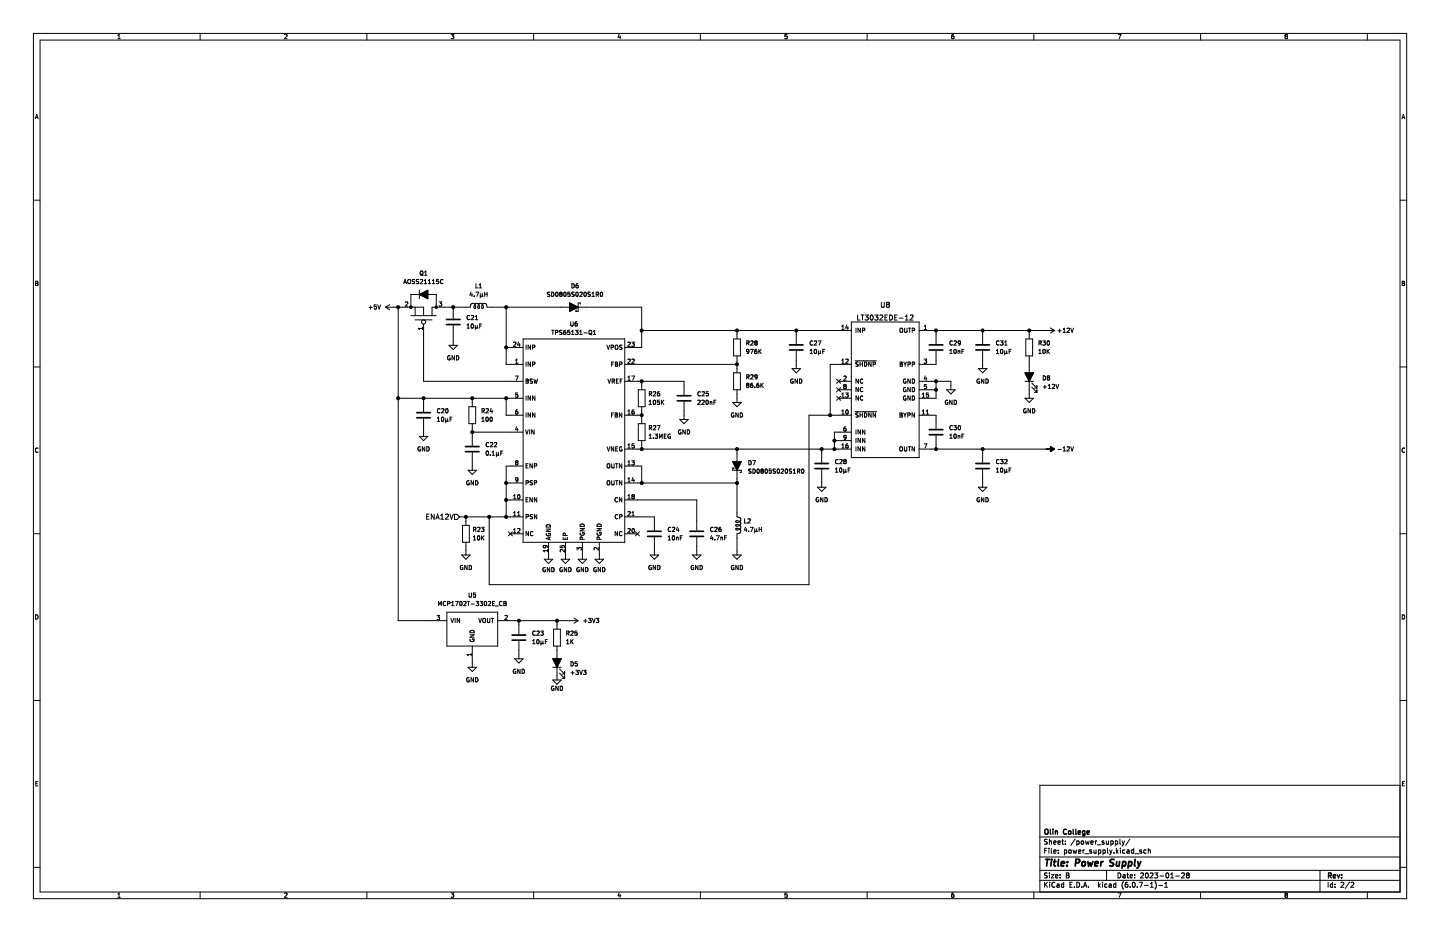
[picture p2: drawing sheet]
<svg xmlns="http://www.w3.org/2000/svg" width="432mm" height="279mm" viewBox="0 0 432 279" stroke-linecap="round" stroke-linejoin="round" font-family="sans-serif">
<path d="M0 0h431.8v279.4h-431.8z" fill-rule="evenodd" fill="#fff" stroke="#fff" stroke-width=".3"/>
<g fill="none" stroke="#000" stroke-width=".3">
<path d="M10 10h411.8v259.4h-411.8zM12 12h407.8v255.4h-407.8zM35.3 11.6h.8M35.3 10.7l.4-.4v1.3M60 10v2M85.3 10.4l.5-.1 .3 .4-.8 .9h.8M110 10v2M135.3 10.3h.8l-.5 .5 .4 .1v.6h-.7M160 10v2M185.6 10.2l-.3 1h.8M186 10.7v.9M210 10v2"/>
<path d="M236 10.3h-.6l-.1 .6h.7v.6h-.7M260 10v2M286 10.3l-.6 .3-.1 .8 .3 .2 .4-.1v-.6l-.4-.1-.3 .2M310 10v2M335.3 10.3h.8l-.5 1.3M360 10v2M385.6 10.9l-.3 .2 .3 .5 .5-.2-.3-.5M385.6 10.9l-.3-.3 .3-.3 .5 .2-.3 .4M385.6 10.9h.2M410 10v2M10.6 35.6l.4-1.3 .4 1.3M10.7 35.2h.6"/>
<path d="M420.4 35.6l.4-1.3 .4 1.3M420.5 35.2h.6M10 60h2M419.8 60h2M10.7 84.9h.4M11.1 84.9l.2 .1M11.1 84.9l.2-.5-.6-.1v1.3l.6-.1 .1-.5M11.3 85h.1M110.7 92.2h.9M111.2 91.7v1M112.8 91.4h-.6v.6l.6-.1v.6h-.6M113.3 91.4l.4 1.3 .4-1.3"/>
<path d="M115.6 92.1h11.4v2.5M115.6 92.1l1.3 .8M116.9 91.3l-1.3 .8M119.4 92.1v94h14.6M121.1 85l.4-1.2 .4 1.2M121.2 84.7h.6M121.6 90.6l.5-.1 .2 .4-.8 .9h.8M122.3 84l.3-.2 .5 .2-.2 1-.6-.1zM123.2 94.6h7.6M124.3 83.8l-.6 .1a.53 .53 0 0 0 .6 .7l-.1 .4h-.6M124.5 95.9h5.1M124.5 92.1v2.5"/>
<path d="M125.5 83.8l-.6 .1a.53 .53 0 0 0 .6 .7l-.1 .4h-.6M125.7 87v2.5M125.7 88.3h-2.5v3.8M125.7 88.3l2.6-1.3v2.5zM126 83.9l.5-.1 .2 .3-.7 .9h.7M126 81.4l.3-.2 .5 .2-.1 1-.7-.1zM126.2 82.2l.7 .4M126.7 98.1v.7M126.7 98.4h-1.3l.4 .4M127 97.2v17.1h29.9M127.2 85h.8M127.2 84.1l.4-.3v1.2"/>
<path d="M127.3 82.5h.7M127.3 81.6l.4-.4v1.3M128.3 88.3h2.5v3.8M128.4 85h.8M128.4 84.1l.4-.3v1.2M129.6 85h.8M129.6 84.1l.4-.3v1.2M131.5 83.8h-.6v.6l.6-.1v.6h-.6M131.7 90.5h.8l-.5 .5 .4 .1v.6h-.7M132.8 83.9a.56 .56 0 0 0-.7 .5 .56 .56 0 0 0 .7 .5M135.9 92.1v3.4M135.9 97.6v5.9"/>
<path d="M140 98.4h.8M140 97.5l.4-.4v1.3M140.8 94.7a.56 .56 0 0 0-.8 .5 .56 .56 0 0 0 .8 .5M141.2 87.5l-.3 .9h.8M141.3 94.7l.5-.1 .2 .3-.8 .9h.8M141.4 97.2l.1-.1a.62 .62 0 0 1 .5 .7 .62 .62 0 0 1-.6 .5l-.2-.4zM141.5 88v.9M142.2 88.7v.2M142.4 91.2l-.4-.3-.6 .2-.4 1h-11.4v2.5M142.4 91.2l.2 .8-.1 .5-.4-.3zM142.4 91.2l.4-.3 .7 .3M142.5 98.2l.2 .2 .4-.2"/>
<path d="M142.5 97.5v1.3M142.5 95.8h.7M142.5 94.9l.4-.3v1.2M142.7 87.6h.8l-.5 1.3M142.7 85v1.3h.6M143.1 98.2l.2 .2M143.1 97.5v.7M143.5 91.2l.4-.3 .8 .3M143.5 91.2l.3 .8-.1 .5-.4-.3zM143.7 86.3h.7M143.7 85.4l.3-.4v1.3M143.8 97.7h.5"/>
<path d="M144 88.7l.2 .2 .4-.2M144 88v1.3M144.5 97.1h-.7v1.3M144.6 88.7l.2 .2M144.6 88v.7M144.7 91.2l.2 .8-.1 .5-.4-.3zM144.7 91.2l.3-.3 .7 .2 .4 1h24.7M145.3 88.2h.8M145.3 87.6v1.3M146.1 87.6v1.3M151.8 92.1v17.1h5.1M164.9 87.6l-.7 .1a.53 .53 0 0 0 .6 .7l-.1 .4h-.6"/>
<path d="M165.4 87.6a.64 .64 0 0 1 .7 .6 .64 .64 0 0 1-.7 .7zM165.4 99h.7M165.8 99v1.3M166.6 99.7l.6-.1v-.5l-.6-.1v1.3M166.7 87.7l.2-.1a.62 .62 0 0 1 .5 .6 .62 .62 0 0 1-.6 .6l-.2-.4zM167.8 87.8v.1M167.8 87.9l.3 .2M167.8 87.8l.3-.2 .4 .2M168.1 88.1l-.3 .3 .3 .5 .4-.3-.2-.5M168.1 88.1h.2M168.5 99.1h-.7a.53 .53 0 0 0 .6 .7v.4h-.6M168.5 87.8v.1"/>
<path d="M168.5 87.9l-.2 .2M169.2 87.7l.1-.1a.62 .62 0 0 1 .5 .6 .62 .62 0 0 1-.6 .6l-.2-.4zM169.2 99.1l-.2 .9 .2 .3 .4-.1v-.6l-.4-.1-.2 .2M169.2 99.1h.1M169.6 99l-.4 .1M170.8 90.8l2.6 1.3-2.6 1.3zM170.9 99h-.6l-.1 .6h.6l.1 .6h-.7M170.9 87.6h-.6l-.1 .6 .6-.1 .1 .6h-.7M171.1 96.5v1l.3 .2 .5-.2v-1M171.4 99.4l.4-.4v1.3M171.5 85a.64 .64 0 0 1 .7 .7 .64 .64 0 0 1-.7 .6zM172.2 87.6l-.7 .1a.53 .53 0 0 0 .6 .7v.4h-.7"/>
<path d="M172.6 99h.7l-.4 .5 .4 .1v.6h-.7M172.8 87.7l.2-.1a.62 .62 0 0 1 .4 .6 .62 .62 0 0 1-.6 .6l-.1-.4zM173 96.5l-.5 .3-.1 .7 .2 .2 .5-.1-.1-.6h-.4l-.2 .2M173.3 85l-.6 .3v.8l.2 .2 .5-.1-.1-.6-.4-.1-.2 .3M173.4 92.1h19v12.1h-5.1M173.8 99.4l.4-.4v1.3M173.9 87.7l.5-.1 .2 .3-.8 1h.8M174 91.2v-.4h-.6v2.6h-.7v-.4M175.1 99.8h1M175.2 87.7l.2-.1a.62 .62 0 0 1 .4 .6 .62 .62 0 0 1-.5 .6l-.2-.4zM176.3 88.8h.6M176.7 99.2l.2-.2 .5 .2-.1 1-.6-.1z"/>
<path d="M176.8 100l.7 .4M177 88.7l-.1 .1M177 87.6l-.7 .1a.53 .53 0 0 0 .7 .7v.3M177.5 88.9h.7M177.5 87.9l.4-.3v1.3M177.9 99.4l.4-.4v1.3M178.8 88.2h.6v-.5l-.6-.1v1.3M179.1 88.2l.4 .7M180.1 87.7l.2-.1a.62 .62 0 0 1 .4 .6 .62 .62 0 0 1-.5 .6l-.2-.4zM192.4 99.1h62.9M221 99.1v2.5M238.8 99.1v4"/>
<path d="M252.4 98.8h.7M252.4 97.9l.4-.4v1.3M253.9 97.4l-.3 .9h.8M254.2 97.9v.9M255.3 96.5h20.3v40.7h-20.3zM256.7 98.4v1.2M257.2 94.4v1.6h.7M258 98.4v1.2l-.7-1.2v1.2M258.2 94.4h.9M258.6 99h.6l.1-.5-.7-.1v1.2M258.6 94.4v1.6M259.4 94.4h1l-.5 .6 .4 .2v.6h-.9"/>
<path d="M261.1 94.6l.2-.2a.74 .74 0 0 1 .5 .8 .74 .74 0 0 1-.6 .7l-.3-.5zM262.3 94.4h1l-.5 .6 .4 .2v.6h-.9M263.8 94.6l.6-.2 .3 .5-.9 1.1h.9M264.3 90.6v1.3l.3 .2 .6-.2v-1.3M265.4 95.2h.5M266.1 91.3l-.3-.3 .3-.4 .6 .3-.3 .4M266.1 91.3l-.3 .3 .3 .5 .6-.2-.3-.6M266.1 91.3h.3M266.1 94.4h-.7v1.6h.7M266.8 94.4a.77 .77 0 0 1 .8 .8 .77 .77 0 0 1-.8 .8zM268.3 95.2h.5M269 94.4h-.7v1.6h.7"/>
<path d="M269.7 95.4h1.1M269.9 98.6l.3-.2 .4 .2-.1 1-.6-.1zM271.2 98.4v1l.3 .2 .5-.2v-1M271.5 94.9l.4-.5v1.6M271.5 96h.8M272.4 98.4h.7M272.8 98.4v1.2M272.9 94.6l.6-.2 .3 .5-1 1.1h1M273.5 99h.6l.1-.5-.7-.1v1.2M275.6 99.1h40.6M277.1 98.8h.8M277.1 97.9l.4-.4v1.3"/>
<path d="M280.7 99.1v4M294.7 99.1v4M308.6 99.1v2.5M315 98.3l1.2 .8M316.2 99.1l-1.2 .7M317.3 99.2h.9M317.7 98.7v.9M318.8 98.7l.3-.3v1.2M318.8 99.6h.7M320 98.5l.5-.1 .2 .3-.8 .9h.8M321.1 98.4l.4 1.2 .4-1.2M420.5 84.3l.7 .2-.3 .4 .3 .5-.2 .2h-.5z"/>
<path d="M420.5 84.9h.4M10 110h2M119.4 119.4h37.5M127 119.4v4.1M134.6 103.5h2.6l-1.3 1.3zM134.9 106.7a.58 .58 0 0 0-.7 .6 .58 .58 0 0 0 .8 .5v-.4h-.2M136.3 106.6v1.3l-.8-1.3v1.3M136.9 106.6a.64 .64 0 0 1 .7 .7 .64 .64 0 0 1-.7 .6zM141.6 119.4v2.5M151.8 119.4v5.1h5.1M151.8 104.2h5.1M154 102.7l.5-.1 .2 .3-.8 .9h.8"/>
<path d="M154.5 112.7h.9l-.6 1.3M154.6 108.9h.7M154.6 108l.4-.4v1.3M155.3 117.8h-.6l-.1 .6h.6l.1 .6h-.7M155.5 102.5l-.3 .9h.8M155.8 103v.8M156.9 101.6h30.4v61h-30.4zM157.7 113.6l.7 .3-.2 .3 .3 .4-.3 .3h-.5zM157.7 103.5v1.2M157.7 108.5v1.3M157.7 118.7v1.3M157.7 114.2h.5"/>
<path d="M159.1 103.5v1.2l-.7-1.2v1.2M159.1 108.5v1.3l-.7-1.3v1.3M159.1 118.7v1.3l-.7-1.3v1.3M159.7 113.7h-.7a.53 .53 0 0 0 .6 .7v.4h-.6M159.7 104.1h.6v-.5l-.6-.1v1.2M159.7 109.2l.6-.1v-.4l-.6-.2v1.3M160.1 113.6l.3 1.3 .2-.9 .3 .9 .3-1.3M160.4 118.7v1.3l-.7-1.3v1.3M171.4 100.3h.7M173.8 100.3h.7M177.9 100.3h.8M182 103.5l.4 1.2 .4-1.2"/>
<path d="M182.3 113.6l.4 1.3 .4-1.3M183.2 104.1h.7v-.5l-.7-.1v1.2M183.4 109.1h.5M183.5 114.3l.7-.1v-.5l-.7-.1v1.3M183.9 114.3l.4 .6M184 108.5h-.6v1.3M184.5 103.6l.3-.1 .4 .1-.1 1.1-.6-.2zM184.5 109.1h.4M184.8 114.2h.4M185.1 108.6l-.6-.1v1.3l.7-.1v-.3l-.3-.3M185.1 108.6v.1M185.1 108.7l-.2 .4"/>
<path d="M185.4 113.6h-.6v1.3h.6M185.8 109.2l.6-.1 .1-.4-.7-.2v1.3M186 114.2h.4M186.5 103.5l-.7 .1a.53 .53 0 0 0 .7 .6l-.1 .5h-.6M186.6 113.6h-.6v1.3M187.3 114.3h17.8v4.1M187.3 109.2h33.7M188.3 102.7l.5-.1 .2 .3-.8 .9h.8M188.3 113.1l.3-.4v1.3M188.3 107.8l.5-.2 .2 .4-.8 .9h.8M188.3 114h.7M189.4 102.6h.8l-.4 .5 .4 .1v.5h-.8"/>
<path d="M189.4 112.7h.9l-.6 1.3M189.5 107.8l.5-.2 .2 .4-.8 .9h.8M191.4 116.9h2v5h-2zM192.4 114.3v2.6M194.7 118.1l.6-.1 .1-.5-.7-.1v1.3M195 118.1l.4 .6M195.9 117.5l.5-.1 .2 .4-.7 .9h.7M197.7 117.4l-.5 .3-.1 .8 .3 .2 .4-.1-.1-.6-.3-.1-.3 .3M197.7 120h-.6v.6l.6-.1v.6h-.6M198.3 120v1.2M199.1 120l-.8 .7M210 117.5a.56 .56 0 0 0-.8 .6 .56 .56 0 0 0 .8 .5"/>
<path d="M210.5 117.5l.5-.1 .2 .4-.7 .9h.7M212.4 117.4h-.6l-.1 .6h.6l.1 .6h-.7M214.7 120h-.6v1.2M220 111.8h2v5.1h-2zM220 101.6h2v5.1h-2zM221 106.7v5.1M221 116.9v3.8M223.9 102.9l.6-.1 .1-.5-.7-.1v1.3M223.9 113h.6l.1-.5-.7-.2v1.3M224.1 115.4l-.2-.2 .2-.3 .5 .2-.3 .3M224.1 115.4l-.2 .3 .2 .5 .5-.3-.3-.5M224.1 115.4h.2"/>
<path d="M224.2 113l.4 .6M224.2 102.9l.4 .6M224.6 105.3l-.3 .2h-.3l-.1-.7 .4-.1 .3 .3-.1 .7-.5 .3M225 104.7h.9l-.6 1.3M225.1 102.3l.5-.1 .3 .4-.8 .9h.8M225.1 112.5l.5-.2 .3 .4-.8 .9h.8M225.7 114.9l-.6 .3v.7l.2 .3 .4-.2v-.6h-.4l-.2 .2M226.3 116v.2M226.6 102.7l-.3 .3 .3 .5 .5-.3-.3-.5M226.6 102.7l-.3-.2 .3-.3 .5 .2-.3 .3M226.6 102.7h.2M226.9 104.7l-.6 .3v.8l.2 .2 .4-.1v-.6l-.4-.1-.2 .3"/>
<path d="M227.1 112.9l-.3 .2h-.3l-.1-.6 .4-.2 .3 .3-.1 .7-.5 .3M227.5 114.9l-.6 .3v.7l.2 .3 .4-.2v-.6h-.4l-.2 .2M227.5 104.7v1.3M227.7 105.3l.6 .7M228.1 114.9v1.3M228.3 104.7l-.8 .8M228.3 115.4l.6 .8M228.9 114.9l-.8 .7M237.5 110.5h2.5l-1.2 1.3zM237.8 113.7a.58 .58 0 0 0-.7 .6 .58 .58 0 0 0 .8 .5v-.5h-.3M238.8 105.2v5.3M239.1 113.6v1.3l-.7-1.3v1.3"/>
<path d="M239.7 113.6a.64 .64 0 0 1 .8 .7 .64 .64 0 0 1-.8 .6zM242.9 106h.7M242.9 105.1l.4-.4v1.3M243.7 102.3a.56 .56 0 0 0-.8 .5 .56 .56 0 0 0 .8 .5M244.2 102.3l.5-.1 .2 .4-.8 .9h.8M244.2 104.8l.2-.1a.62 .62 0 0 1 .5 .7 .62 .62 0 0 1-.6 .5l-.2-.4zM245.3 102.2h.9l-.6 1.3M245.4 105.8l.2 .2 .4-.2M245.4 105.2v1.2M246 105.8l.2 .2M246 105.2v.6M246.7 105.3h.4"/>
<path d="M247.3 104.7h-.6v1.3M250.9 116.2l1.2 1.3M250.9 118.8l1.2 1.2M250.9 113.7l1.2 1.2M251.5 114.3h3.8M251.5 119.4h3.8M251.5 116.9h3.8M252.1 113.7l-1.2 1.2M252.1 116.2l-1.2 1.3M252.1 118.8l-1.2 1.2M252.4 108.9h.7M252.4 119.1h.7"/>
<path d="M252.4 118.2l.4-.4v1.3M252.4 108l.4-.4v1.3M253 112.9l.5-.2 .2 .4-.7 .9h.7M253.3 115.8l-.3 .3 .3 .4 .4-.2-.2-.5M253.3 115.8l-.3-.2 .3-.3 .4 .2-.2 .3M253.3 115.8h.2M253.6 117.8h.7l-.4 .5 .4 .1v.6h-.7M253.6 107.8l.5-.2 .2 .4-.7 .9h.7M255.3 109.2h-6.4v15.3M256.4 108.2h6.4M257.3 108.6l-.6 .1a.53 .53 0 0 0 .6 .6l-.1 .4h-.6M257.4 113.6v1.3l-.7-1.3v1.3"/>
<path d="M257.4 116.2v1.2l-.7-1.2v1.2M257.4 118.7v1.3l-.7-1.3v1.3M257.9 109.1h.7M257.9 108.5v1.3M258.6 108.5v1.3M258.7 113.7a.56 .56 0 0 0-.8 .6 .56 .56 0 0 0 .8 .5M258.7 118.8a.56 .56 0 0 0-.8 .5 .56 .56 0 0 0 .8 .5M258.7 116.3a.56 .56 0 0 0-.8 .5 .56 .56 0 0 0 .8 .5M259.2 108.5a.64 .64 0 0 1 .8 .7 .64 .64 0 0 1-.8 .6zM261.2 108.5v1.3l-.7-1.3v1.3M262.4 108.6l-.6-.1v1.3M262.4 108.6l.1 .1"/>
<path d="M262.5 108.7l-.1 .4-.6 .1M269.9 108.5l.7 .3-.3 .3 .3 .5-.2 .2h-.5zM269.9 109.1h.4M271 108.5l.4 .7M271.4 109.2v.6M271.6 116.2a.58 .58 0 0 0-.7 .6 .58 .58 0 0 0 .8 .5v-.4h-.3M271.6 113.7a.58 .58 0 0 0-.7 .6 .58 .58 0 0 0 .8 .5v-.5h-.3M271.6 118.8a.58 .58 0 0 0-.7 .5 .58 .58 0 0 0 .8 .5v-.4h-.3M271.9 108.5l-.5 .7M272.3 109.2l.6-.1v-.4l-.6-.2v1.3M272.9 113.6v1.3l-.7-1.3v1.3M272.9 116.2v1.2l-.7-1.2v1.2"/>
<path d="M272.9 118.7v1.3l-.7-1.3v1.3M273.5 113.6a.64 .64 0 0 1 .8 .7 .64 .64 0 0 1-.8 .6zM273.5 116.2a.64 .64 0 0 1 .8 .6 .64 .64 0 0 1-.8 .6zM273.5 109.2l.6-.1 .1-.4-.7-.2v1.3M273.5 118.7a.64 .64 0 0 1 .8 .6 .64 .64 0 0 1-.8 .7zM275.6 114.3h9.5v2.6M275.6 116.9h5.1M276.5 119.1h.8M276.5 118.2l.4-.4v1.3M277.1 107.6h.8l-.5 .5 .4 .2v.5h-.7M277.4 112.7l-.3 .9h.8M277.8 113.2v.8"/>
<path d="M277.8 115.3h-.6l-.1 .6 .7-.1v.6h-.7M278.4 117.8h-.6v.6h.6v.6h-.6M280.7 105.2v4h-5.1M280.7 114.3v5.1h-5.1M283.9 116.9h2.5l-1.3 1.2zM284.8 106h.7M284.8 105.1l.4-.4v1.3M285.5 120v1.2l-.7-1.2v1.2M285.6 102.3a.56 .56 0 0 0-.8 .5 .56 .56 0 0 0 .8 .5M286.1 102.3l.5-.1 .2 .4-.8 .9h.8M286.1 120a.64 .64 0 0 1 .7 .6 .64 .64 0 0 1-.7 .6zM286.1 104.8l.2-.1a.62 .62 0 0 1 .5 .7 .62 .62 0 0 1-.6 .5l-.2-.4z"/>
<path d="M287.3 105.2v.8M287.3 105.3l.5-.1v.8M288 102.7l-.2 .3-.4-.1v-.6l.4-.1 .2 .2v.8l-.6 .3M288.4 105.3h.5M289 104.7h-.6v1.3M293.4 110.5h2.5l-1.2 1.3zM293.7 113.7a.58 .58 0 0 0-.7 .6 .58 .58 0 0 0 .7 .5v-.5h-.2M294.7 105.2v5.3M295 113.6v1.3l-.7-1.3v1.3M295.6 113.6a.64 .64 0 0 1 .8 .7 .64 .64 0 0 1-.8 .6zM298.8 106h.7M298.8 105.1l.3-.4v1.3"/>
<path d="M299.6 102.3a.56 .56 0 0 0-.8 .5 .56 .56 0 0 0 .8 .5M300 102.2h.8l-.4 .5 .3 .1v.5h-.7M300.1 104.8l.2-.1a.62 .62 0 0 1 .4 .7 .62 .62 0 0 1-.5 .5l-.2-.4zM301.3 105.8l.1 .2 .5-.2M301.3 105.2v1.2M301.3 103.5h.7M301.3 102.6l.3-.4v1.3M301.9 105.2v.6M301.9 105.8l.2 .2M302.6 105.3h.4M303.2 104.7h-.6v1.3M307.4 111.8h2.5l-1.3 2.5z"/>
<path d="M307.4 114.3h2.5M307.4 119.4h2.5l-1.3 1.3zM307.6 101.6h2v5.1h-2zM308.6 106.7v12.7M309.4 116.1l1.5 1.5M309.4 114.8l1.5 1.5M310.1 117.6h.8M310.1 116.3h.8M310.9 115.6v.7M310.9 116.9v.7M311.5 106h.7M311.5 105.1l.3-.4v1.3"/>
<path d="M311.5 102.9l.7-.1v-.5l-.7-.1v1.3M311.8 102.9l.5 .6M312.7 102.2h.8l-.4 .5 .3 .1v.5h-.7M312.8 112.7a.64 .64 0 0 1 .7 .6 .64 .64 0 0 1-.7 .6zM312.8 104.8l.2-.1a.62 .62 0 0 1 .4 .7 .62 .62 0 0 1-.5 .5l-.2-.4zM312.8 116h1M313.3 115.5v1M314 104.7v1.3M314.1 102.3l.2-.1a.62 .62 0 0 1 .4 .6 .62 .62 0 0 1-.6 .6l-.1-.4zM314.1 105.3l.6 .7M314.3 113.2l-.3 .3 .3 .4 .5-.2-.3-.5M314.3 113.2l-.3-.2 .3-.3 .5 .2-.3 .3"/>
<path d="M314.3 113.2h.2M314.3 115.6l.4-.4v1.3M314.3 116.5h.8M314.7 104.7l-.7 .8M315.5 115.3l.5-.1 .3 .4-.8 .9h.8M316.6 115.2l.4 1.3 .5-1.3M419.8 110h2M11.4 134.4a.58 .58 0 0 0-.8 .6 .58 .58 0 0 0 .8 .5M125.7 130.8h2.6l-1.3 1.3zM126 134a.58 .58 0 0 0-.7 .6 .58 .58 0 0 0 .8 .5v-.4h-.2M127 125.5v5.3M127.4 133.9v1.3l-.7-1.3v1.3"/>
<path d="M128 133.9a.64 .64 0 0 1 .7 .7 .64 .64 0 0 1-.7 .6zM131.1 125.4l.4-.4v1.3M131.1 126.3h.8M131.9 122.6a.56 .56 0 0 0-.8 .5 .56 .56 0 0 0 .8 .6M132.4 122.6l.5-.1 .2 .4-.7 .9h.7M132.5 125.2l.2-.2a.62 .62 0 0 1 .4 .7 .62 .62 0 0 1-.6 .6l-.1-.5zM133.6 126.1l.2 .2 .4-.2M133.6 125.5v1.2M133.7 122.6l.2-.1a.62 .62 0 0 1 .5 .7 .62 .62 0 0 1-.6 .5l-.2-.4zM134.2 126.1l.2 .2M134.2 125.5v.6M135 125.7h.4"/>
<path d="M135.6 125h-.6v1.3M140.6 121.9h2v5.1h-2zM141.6 127v6.6M141.6 135.7v5.3M141.6 129.6h15.3M144.5 126.3h.7M144.5 125.4l.3-.4v1.3M144.5 123.2l.6-.1 .1-.5-.7-.1v1.3M144.8 123.2l.5 .6M145.8 122.6l.4-.1 .3 .4-.8 .9h.8M145.8 125.2l.2-.2a.62 .62 0 0 1 .4 .7 .62 .62 0 0 1-.5 .6l-.2-.5zM145.9 135.3l.2-.1a.62 .62 0 0 1 .4 .7 .62 .62 0 0 1-.6 .5l-.1-.4z"/>
<path d="M146.5 132.8a.56 .56 0 0 0-.8 .5 .56 .56 0 0 0 .8 .5M147 132.8l.5-.1 .2 .3-.7 .9h.7M147 136.4v.1M147 125.2l.2-.2a.62 .62 0 0 1 .5 .7 .62 .62 0 0 1-.6 .6l-.2-.5zM147.3 122.4l-.3 1h.7M147.6 136.5h.7M147.6 135.6l.3-.4v1.3M147.6 122.9v.9M148.2 132.8l.5-.1 .3 .3-.8 .9h.8M148.8 136.3l.2 .2 .4-.2M148.8 135.6v1.3M149.4 136.3l.2 .2"/>
<path d="M149.4 135.6v.7M150.2 135.8h.4M150.8 135.2h-.6v1.3M154.8 138.7l-.2 .2 .2 .5 .5-.2-.2-.5M154.8 138.7l-.2-.3 .2-.3 .5 .3-.2 .3M154.8 138.7h.3M154.9 127.9l-.3 .9h.8M155.2 128.4v.8M155.2 122.9l-.5 .3-.1 .7 .2 .3 .5-.2-.1-.6h-.4l-.2 .2M156.9 139.7h-5.1v15.3M157.6 128.9l.4 1.2 .4-1.2M157.7 123.8v1.2"/>
<path d="M157.7 139.6h.5M158.4 139h-.7v1.3h.7M158.8 128.9v1.2M159.1 123.8v1.2l-.7-1.2v1.2M159.6 139v1.3l-.7-1.3v1.3M160.2 128.9v1.2l-.8-1.2v1.2M160.2 139.7l.6-.1 .1-.5-.7-.1v1.3M160.4 123.8v1.2l-.7-1.2v1.2M182 133.9l.5 1.3 .4-1.3M182.1 139.2l.2-.2 .5 .2-.1 1-.6-.1zM183.4 124.4h.4M183.4 139v1l.3 .3 .5-.3v-1"/>
<path d="M184 123.8h-.6v1.2M184 133.9v1.3l-.7-1.3v1.3M184.5 123.8l.6 .2-.2 .4 .3 .4-.3 .2h-.4zM184.5 124.4h.4M184.6 139h.7M184.6 134.5h.5M184.9 139v1.3M185.2 133.9h-.6v1.3h.6M186.5 134a.58 .58 0 0 0-.8 .6 .58 .58 0 0 0 .8 .5v-.4h-.2M186.5 123.8v1.2l-.8-1.2v1.2M186.5 139v1.3l-.8-1.3v1.3M187.3 134.6h68"/>
<path d="M187.3 139.7h5.1v5.1M187.3 124.5h5.1M188.3 134.3h.7M188.3 138.5l.3-.4v1.3M188.3 139.4h.7M188.3 123.3l.3-.4v1.3M188.3 133.4l.3-.4v1.3M188.3 124.2h.7M189.4 138.1h.8l-.4 .5 .4 .1v.6h-.8M189.5 123.4h.6l.1 .6-.6 .1zM189.5 123.5v.1M190.1 122.9l-.4 .1-.2 .4"/>
<path d="M190.2 133h-.7v.7l.6-.1 .1 .6h-.7M191.4 127h2v5.1h-2zM192.4 121.9v5.1M192.4 132.1v2.5M194.6 131.4h.8M194.6 130.5l.4-.4v1.3M194.6 120.3l.4-.3v1.2M194.6 121.2h.8M194.7 128.3l.6-.1 .1-.5-.7-.1v1.3M195 128.3l.4 .6M195.9 131.3v.1M195.9 127.7l.5-.1 .2 .4-.7 .9h.7"/>
<path d="M196 120.1l.2-.1a.62 .62 0 0 1 .4 .6 .62 .62 0 0 1-.6 .6l-.1-.4zM196.4 130.1h.8l-.4 .5 .3 .1v.6h-.7M197.1 127.6h.8l-.5 1.3M197.7 131.4v-1.3l.5 .9 .4-.9v1.3M198.5 120.5l.6 .7M199.2 130.7h.4M199.8 130.1h-.6v1.3h.6M201 130.2a.58 .58 0 0 0-.7 .6 .58 .58 0 0 0 .8 .5v-.4h-.3M203.8 125.7h2.6l-1.3 1.3zM204.2 128.9a.58 .58 0 0 0-.8 .6 .58 .58 0 0 0 .8 .5v-.4h-.2M205.1 120.4v5.3M205.5 128.9v1.2l-.7-1.2v1.2"/>
<path d="M206.1 128.9a.64 .64 0 0 1 .7 .6 .64 .64 0 0 1-.7 .6zM209.3 120.1l.4-.1 .3 .3-.8 .9h.8M210.5 120.1l.4-.1 .3 .3-.8 .9h.8M211.8 120.1l.2-.1a.62 .62 0 0 1 .4 .6 .62 .62 0 0 1-.5 .6l-.2-.4zM212.9 120.5h.5l.1 .7M212.9 120.4v.8M214.1 120.6h.4M219.7 120.7h2.6l-1.3 1.2zM219.7 138.4h2.6l-1.3 2.6zM220 123.8a.58 .58 0 0 0-.7 .6 .58 .58 0 0 0 .8 .5v-.4h-.3M221 134.6v3.8M221.4 123.8v1.2l-.8-1.2v1.2"/>
<path d="M222 123.8a.64 .64 0 0 1 .7 .6 .64 .64 0 0 1-.7 .6zM224.6 138.1a.64 .64 0 0 1 .7 .6 .64 .64 0 0 1-.7 .6zM225.7 138.1h.8l-.5 1.2M246.4 134.6v4.1M250.2 132.1h5.1M251.3 137.9a.56 .56 0 0 0-.8 .5 .56 .56 0 0 0 .8 .5M251.8 137.9l.5-.2 .2 .4-.8 .9h.8M252.4 134.3h.7M252.4 124.2h.7M252.4 123.3l.4-.4v1.3M252.4 133.4l.4-.4v1.3M253.2 138.3l-.2 .2 .2 .5 .5-.2-.2-.5"/>
<path d="M253.2 138.3l-.2-.2 .2-.4 .5 .3-.2 .3M253.2 138.3h.3M253.6 128l-.5 .3-.1 .7 .3 .2 .4-.1-.1-.6h-.3l-.3 .2M253.7 131.1l-.2 .2-.4-.1v-.6l.4-.1 .2 .3v.7l-.6 .3M253.7 123l.2-.1a.62 .62 0 0 1 .5 .6 .62 .62 0 0 1-.6 .6l-.2-.4zM253.8 133.2l-.2 .9 .3 .2 .4-.1-.1-.6-.3-.1-.3 .3M253.9 133.1l-.1 .1M254.2 133l-.3 .1M255.3 124.5h-12.7v50.8h-95.9v-20.3M255.3 129.6h-5.1v5M256.4 123.4h6.4M256.7 128.9v1.2"/>
<path d="M256.7 131.4v1.3M256.7 133.9v1.3M257.3 123.8l-.6 .1a.53 .53 0 0 0 .6 .7l-.1 .4h-.6M257.9 124.4h.7M257.9 123.8v1.2M258 128.9v1.2l-.7-1.2v1.2M258 131.4v1.3l-.7-1.3v1.3M258 133.9v1.3l-.7-1.3v1.3M258.6 123.8v1.2M259.2 123.8a.64 .64 0 0 1 .8 .6 .64 .64 0 0 1-.8 .6zM259.3 128.9v1.2l-.7-1.2v1.2M259.3 131.4v1.3l-.7-1.3v1.3"/>
<path d="M259.3 133.9v1.3l-.7-1.3v1.3M261.2 123.8v1.2l-.7-1.2v1.2M262.5 123.8v1.2l-.7-1.2v1.2M269.9 134.1l.2-.2 .5 .2-.1 1-.6-.1zM269.9 123.8l.6 .2-.2 .4 .3 .4-.3 .2h-.4zM269.9 124.4h.4M270.9 123.8l.5 .6M271.2 133.9v1.1l.2 .2 .5-.2v-1.1M271.4 124.4v.6M271.8 123.8l-.4 .6M272.2 124.4h.6l.1-.5-.7-.1v1.2M272.3 133.9h.8"/>
<path d="M272.7 133.9v1.3M274.2 123.8v1.2l-.7-1.2v1.2M274.2 133.9v1.3l-.7-1.3v1.3M275.6 124.5h5.1v4M275.6 134.6h39.4M276.5 124.2h.8M276.5 123.3l.4-.4v1.3M277.1 133h.8l-.5 1.3M277.8 124.2h.7M277.8 123.3l.3-.4v1.3M280.7 130.6v4M284 120.7h.2v.4"/>
<path d="M284.2 120a.59 .59 0 0 0-.8 .6 .59 .59 0 0 0 .8 .6M284.2 121.1v.1M284.8 130.5l.4-.4v1.3M284.8 131.4h.7M285.6 127.7a.56 .56 0 0 0-.8 .5 .56 .56 0 0 0 .8 .5M286 127.6h.8l-.4 .5 .4 .1v.5h-.8M286.1 130.2h.1a.55 .55 0 0 1 .6 .6 .55 .55 0 0 1-.7 .5zM286.6 130.2h.1M287.3 130.6v.8M287.3 130.7l.5-.1v.8M287.4 127.7l.2-.1a.62 .62 0 0 1 .4 .6 .62 .62 0 0 1-.5 .6l-.2-.4zM288.4 130.7h.5"/>
<path d="M289 130.1h-.6v1.3M294.7 134.6v4.1M299.6 137.9a.56 .56 0 0 0-.8 .5 .56 .56 0 0 0 .8 .5M300 137.7h.8l-.4 .5 .3 .2v.5h-.7M301.3 137.9l.4-.2 .3 .4-.8 .9h.8M307.7 122.6a.58 .58 0 0 0-.8 .6 .58 .58 0 0 0 .8 .5v-.5h-.2M309 122.5v1.3l-.7-1.3v1.3M309.6 122.5a.64 .64 0 0 1 .7 .6 .64 .64 0 0 1-.7 .7zM315 133.9l1.2 .7-1.2 .8zM317.3 134.7h.9M318.8 135.2h.7M318.8 134.3l.3-.4v1.3"/>
<path d="M320 134.1l.5-.2 .2 .4-.8 .9h.8M321.1 133.9l.4 1.3 .4-1.3M421.2 134.4a.58 .58 0 0 0-.8 .6 .58 .58 0 0 0 .8 .5M127.9 154.8h.5M128.7 154.1h-.8v1.5h.8M130.2 154.1v1.5l-.9-1.5v1.5M130.7 155.6l.5-1.5 .5 1.5M130.8 155.2h.8M132.1 154.6l.5-.5v1.5M132.1 155.6h.9M133.6 154.3l.6-.2 .3 .5-1 1h1M134.9 154.1l.5 1.5 .5-1.5"/>
<path d="M136.3 154.2h.7l.8 .8-.8 .7h-.7zM137.8 155h19.1M138.7 157.5h2v5.1h-2zM139.7 155v2.5M140.3 141h2.6l-1.3 1.3zM140.7 144.2a.58 .58 0 0 0-.8 .5 .58 .58 0 0 0 .8 .5v-.4h-.2M142 144.1v1.3l-.7-1.3v1.3M142 158.7h.6l.1-.5-.7-.1v1.2M142.3 158.7l.4 .6M142.6 144.1a.64 .64 0 0 1 .7 .6 .64 .64 0 0 1-.7 .7zM143.2 158.2l.5-.1 .2 .3-.8 .9h.8M144.4 158.1h.7l-.4 .5 .4 .1v.5h-.7"/>
<path d="M151.8 149.9h5.1M151.8 144.8h5.1M152.4 159.4l1.3 1.2M153.7 159.4l-1.3 1.2M154 153.7l.3-.3v1.2M154 149.6h.7M154 148.7l.3-.4v1.3M154 158.8l.3-.4v1.3M154 154.6h.7M154 159.7h.7M155.1 144.4l-.4 .1M155.1 144.4h.1"/>
<path d="M155.2 153.7l.4-.3v1.2M155.2 158.6l.5-.2 .2 .4-.8 .9h.8M155.2 154.6h.7M155.3 148.4l.2-.1a.62 .62 0 0 1 .4 .6 .62 .62 0 0 1-.5 .6l-.2-.4zM155.3 143.8l-.2 .2-.4-.1v-.6l.4-.1 .2 .3-.2 .9M157.7 144.8l.7-.1v-.5l-.7-.1v1.3M157.7 154.9h.7v-.5l-.7-.1v1.2M157.7 149.8h.5M158.4 149.2h-.7v1.2h.7M158.5 159.3v1.3l-.8-1.3v1.3M159.6 149.2v1.2l-.7-1.2v1.2M159.7 154.3l-.7 .1a.53 .53 0 0 0 .6 .6v.5h-.6"/>
<path d="M159.7 144.2h-.7a.53 .53 0 0 0 .6 .7v.4h-.6M159.8 159.5a.56 .56 0 0 0-.8 .5 .56 .56 0 0 0 .8 .5M160.2 144.8l.6-.1 .1-.5-.7-.1v1.3M161 149.2v1.2l-.8-1.2v1.2M161 154.3v1.2l-.8-1.2v1.2M163.8 158.6h1.3l-1.3 .7h1.3M163.8 157.5a.68 .68 0 0 1 .8-.2 .68 .68 0 0 1 .5 .7h-1.3zM163.8 159.9a.58 .58 0 0 0 .6 .8 .58 .58 0 0 0 .5-.8h-.4v.2M173.9 158.4h1.3l-1.3 .7h1.3M174 159.8a.58 .58 0 0 0 .6 .7 .58 .58 0 0 0 .5-.8h-.4v.2M174.1 157.2a.66 .66 0 0 1 .8-.1 .66 .66 0 0 1 .3 .7h-1.3zM179 158.4h1.3l-1.3 .7h1.3"/>
<path d="M179.1 159.8a.58 .58 0 0 0 .6 .7 .58 .58 0 0 0 .5-.8h-.5v.2M179.2 157.2a.66 .66 0 0 1 .8-.1 .66 .66 0 0 1 .3 .7h-1.3zM182.1 144.3l.2-.2 .5 .2-.1 1-.6-.1zM183.4 144.1l.1 1.1M183.5 145.2v.1M184.2 144.1v1l-.3 .3-.4-.1M184.6 144.1h.7M184.9 144.1v1.3M185.2 149.3a.56 .56 0 0 0-.8 .5 .56 .56 0 0 0 .8 .5M185.2 159.3v1.3l-.7-1.3v1.3M185.2 154.4a.56 .56 0 0 0-.8 .5 .56 .56 0 0 0 .8 .5M185.8 154.9h.6l.1-.5-.7-.1v1.2"/>
<path d="M186.5 144.1v1.3l-.8-1.3v1.3M186.5 149.2v1.2l-.8-1.2v1.2M186.5 159.5a.56 .56 0 0 0-.8 .5 .56 .56 0 0 0 .8 .5M187.3 149.9h21.6v9.1M187.3 155h8.9v4M187.3 144.8h33.7M188.3 143.6l.3-.4v1.3M188.3 149.6h.7M188.3 158.6l.5-.2 .2 .4-.8 .9h.8M188.3 148.7l.3-.4v1.3M188.3 144.5h.7M188.3 153.4v.1"/>
<path d="M188.3 153.4h.6M188.9 153.4v.1M188.9 153.5v.4l-.7 .7h.8M189.5 153.7l.3-.3v1.2M189.5 154.6h.7M189.6 158.6l.2-.2a.62 .62 0 0 1 .4 .7 .62 .62 0 0 1-.5 .6l-.2-.5zM189.7 148.8l-.2 .3 .2 .5 .5-.3-.2-.5M189.7 148.8l-.2-.2 .2-.3 .5 .2-.2 .3M189.7 148.8h.3M189.8 143.1l-.3 1h.8M190.1 143.6v.9M190.5 159.4l1.3 1.2"/>
<path d="M191.8 159.4l-1.3 1.2M201.1 158.2a.56 .56 0 0 0-.7 .5 .56 .56 0 0 0 .7 .5M201.6 158.2l.5-.1 .3 .3-.8 .9h.8M203.1 158l-.3 .9h.8M203.4 158.5v.8M213.8 158.2a.56 .56 0 0 0-.7 .5 .56 .56 0 0 0 .7 .5M214.3 158.2l.5-.1 .3 .3-.8 .9h.8M216.1 158.1l-.5 .3-.1 .7 .3 .2 .4-.1-.1-.6h-.3l-.3 .2M220.1 140.3h-.4v.7h2.6v.6h-.4M220.6 156.2l.5-.1 .8 .3-1 .2zM220.6 157.4l.5-.2 .8 .3-1 .2zM220.6 158.5l.5-.1 .8 .2-1 .3z"/>
<path d="M221 141v14l1 .3 .1 .7-.2 .4M221.9 158.6l.2 .4-.1 .7-1 .3v6.4M221.9 156.4l.2 .3-.2 .8M221.9 157.5l.2 .4-.2 .7M223.3 155.5v1.3h.6M223.5 158l-.3 .9h.8M223.8 158.5v.8M224.2 155.6l.5-.1 .3 .4-.8 .9h.8M224.5 159.3h.1M224.6 159.3h-.1M225 158.1h.8l-.5 1.2M225.2 140.7h-.6a.53 .53 0 0 0 .6 .7l-.1 .4h-.6"/>
<path d="M225.8 140.6a.64 .64 0 0 1 .7 .6 .64 .64 0 0 1-.7 .7zM226.3 158.5v1.3M226.3 159.2l.2 .1 .4-.1M226.9 159.2l.2 .1M226.9 158.5v.7M227.1 140.7l.2-.1a.62 .62 0 0 1 .4 .7 .62 .62 0 0 1-.5 .5l-.2-.4zM227.6 158.1v1.2M227.6 158.7h.8M228.3 141.2l-.1 .1M228.4 158.1v1.2M228.4 141.2l-.2-.3 .2-.3 .5 .2-.2 .4M228.4 141.2h.3"/>
<path d="M228.4 141.2h-.1M228.7 141.2l.2 .2-.2 .5-.5-.1v-.5M229.5 140.7l.2-.1a.62 .62 0 0 1 .4 .7 .62 .62 0 0 1-.5 .5l-.2-.4zM231.3 140.6h-.6l-.1 .6h.6l.1 .6h-.7M232.5 140.7h-.6a.53 .53 0 0 0 .6 .7l-.1 .4h-.6M233.1 140.7l.2-.1a.62 .62 0 0 1 .5 .7 .62 .62 0 0 1-.6 .5l-.2-.4zM234.2 140.7l.5-.1 .3 .4-.8 .9h.8M235.6 140.7l.1-.1a.62 .62 0 0 1 .5 .7 .62 .62 0 0 1-.6 .5l-.2-.4zM237.4 140.7h-.7a.53 .53 0 0 0 .6 .7v.4h-.7M237.9 141l.3-.4v1.3M237.9 141.9h.7M239.1 141.3l.6-.1 .1-.5-.7-.1v1.3"/>
<path d="M239.4 141.3l.5 .6M240.5 140.7l.1-.1a.62 .62 0 0 1 .5 .7 .62 .62 0 0 1-.6 .5l-.2-.4zM245.1 146.1h2.6l-1.3 1.2zM245.4 149.2a.58 .58 0 0 0-.7 .6 .58 .58 0 0 0 .8 .5v-.4h-.3M246.4 140.7v5.4M246.8 149.2v1.2l-.8-1.2v1.2M247.4 149.2a.64 .64 0 0 1 .7 .6 .64 .64 0 0 1-.7 .6zM250.5 141.6h.8M250.5 140.7l.4-.4v1.3M251.9 140.4l.1-.1a.62 .62 0 0 1 .5 .6 .62 .62 0 0 1-.6 .6l-.2-.4zM253 141.4l.2 .2 .4-.2M253 140.7v1.3"/>
<path d="M253.6 141.4l.2 .2M253.6 140.7v.7M254.3 140.9h.5M254.9 140.3h-.6v1.3M293.4 146.1h2.5l-1.2 1.2zM293.7 149.2a.58 .58 0 0 0-.7 .6 .58 .58 0 0 0 .7 .5v-.4h-.2M294.7 140.7v5.4M295 149.2v1.2l-.7-1.2v1.2M295.6 149.2a.64 .64 0 0 1 .8 .6 .64 .64 0 0 1-.8 .6zM298.8 141.6h.7M298.8 140.7l.3-.4v1.3M300.1 140.4l.2-.1a.62 .62 0 0 1 .4 .6 .62 .62 0 0 1-.5 .6l-.2-.4z"/>
<path d="M301.3 141.4l.1 .2 .5-.2M301.3 140.7v1.3M301.9 141.4l.2 .2M301.9 140.7v.7M302.6 140.9h.4M303.2 140.3h-.6v1.3M10 160h2M138.4 166.4h2.6l-1.3 1.3zM138.7 169.6a.58 .58 0 0 0-.7 .5 .58 .58 0 0 0 .8 .5v-.4h-.2M139.7 162.6v3.8M140.1 169.5v1.3l-.7-1.3v1.3M140.7 177.8v1l.2 .2 .5-.2v-1"/>
<path d="M140.7 169.5a.64 .64 0 0 1 .7 .6 .64 .64 0 0 1-.7 .7zM141.9 161.9h.8M141.9 161l.4-.4v1.3M142.6 177.8h-.6l-.1 .6 .6-.1 .1 .6h-.7M143.3 160.7l.2-.1a.62 .62 0 0 1 .4 .7 .62 .62 0 0 1-.6 .5l-.2-.4zM144.4 160.6v1.3M144.6 161.2l.5 .7M145.1 160.6l-.7 .7M153 160h3.9M163.2 167.7h2.5l-1.2 1.2zM163.4 163.5l.3 .3-.1 .3-.6 .1-.1-.4 .2-.3 .8 .1 .3 .5M163.5 170.2a.58 .58 0 0 0-.7 .6 .58 .58 0 0 0 .8 .5v-.4h-.3"/>
<path d="M164.2 164.7v.7M164.2 165.1h-1.3l.4 .3M164.5 162.6v5.1M164.7 161.1v.6M164.8 170.1v1.3l-.7-1.3v1.3M165.1 161l-1.3 .4 1.3 .5M165.4 170.1a.64 .64 0 0 1 .8 .7 .64 .64 0 0 1-.8 .6zM168 163.6v.6h.6l-.1-.6h.6v.6M168.3 167.7h2.5l-1.2 1.2zM168.6 170.2a.58 .58 0 0 0-.7 .6 .58 .58 0 0 0 .8 .5v-.4h-.3M168.9 161.1v.6h1.2v-.6M169.2 164.7v.8l-.9-.8-.3 .3 .1 .4"/>
<path d="M169.5 161.3v.4M169.5 160.5v-.6h-.5l-.1 .6h1.2M169.6 162.6v5.1M169.9 170.1v1.3l-.7-1.3v1.3M170.5 170.1a.64 .64 0 0 1 .8 .7 .64 .64 0 0 1-.8 .6zM173.1 164.9v-.8l.4 .4 .2-.3h.5v.7M173.4 167.7h2.5l-1.3 1.2zM173.7 170.2a.58 .58 0 0 0-.8 .6 .58 .58 0 0 0 .8 .5v-.4h-.2M174.6 161.7l-.1-.6-.4-.1-.2 .7h1.3M174.6 162.6v5.1M175 170.1v1.3l-.7-1.3v1.3M175.6 170.1a.64 .64 0 0 1 .7 .7 .64 .64 0 0 1-.7 .6z"/>
<path d="M178.4 167.7h2.6l-1.3 1.2zM178.8 170.2a.58 .58 0 0 0-.8 .6 .58 .58 0 0 0 .8 .5v-.4h-.2M179.4 164.1v.8l-.9-.8-.4 .3 .2 .4M179.7 161.7l-.1-.6-.5-.1-.1 .7h1.3M179.7 162.6v5.1M180.1 170.1v1.3l-.7-1.3v1.3M180.7 170.1a.64 .64 0 0 1 .7 .7 .64 .64 0 0 1-.7 .6zM187.3 160h3.8M195 166.4h2.5l-1.3 1.3zM195.3 169.6a.58 .58 0 0 0-.8 .5 .58 .58 0 0 0 .8 .5v-.4h-.2M196.2 161.1v5.3M196.6 169.5v1.3l-.7-1.3v1.3"/>
<path d="M197.2 169.5a.64 .64 0 0 1 .7 .6 .64 .64 0 0 1-.7 .7zM200.4 161.9h.7M200.4 161l.3-.4v1.3M201.7 160.7l.2-.1a.62 .62 0 0 1 .4 .7 .62 .62 0 0 1-.5 .5l-.2-.4zM202.8 161.2l.5-.1 .1 .8M202.8 161v.9M204 161.2h.4M204.6 160.6h-.6v1.3M207.7 166.4h2.5l-1.3 1.3zM208 169.6a.58 .58 0 0 0-.8 .5 .58 .58 0 0 0 .8 .5v-.4h-.2M208.9 161.1v5.3M209.3 169.5v1.3l-.7-1.3v1.3"/>
<path d="M209.9 169.5a.64 .64 0 0 1 .7 .6 .64 .64 0 0 1-.7 .7zM213.4 160.5l-.3 1h.7M213.7 161v.9M214.3 161.8v.1M214.8 160.6h.9l-.6 1.3M216.1 161.2l.5-.1 .1 .8M216.1 161v.9M217.3 161.2h.4M217.9 160.6h-.6v1.3M219.7 166.4h2.6l-1.3 1.3zM220 169.6a.58 .58 0 0 0-.7 .5 .58 .58 0 0 0 .8 .5v-.4h-.3M221.4 169.5v1.3l-.8-1.3v1.3"/>
<path d="M222 169.5a.64 .64 0 0 1 .7 .6 .64 .64 0 0 1-.7 .7zM419.8 160h2M10.7 184.3a.66 .66 0 0 1 .7 .7 .66 .66 0 0 1-.7 .6zM131 184.5h.8l-.4 .5 .4 .1v.5h-.8M131.5 181.6v-1.3l.4 .9 .4-.9v1.3M133.7 180.4a.56 .56 0 0 0-.8 .5 .56 .56 0 0 0 .8 .5M134 183.5h15.2v10.2h-15.2zM134.2 181l.6-.1 .1-.5-.7-.1v1.3M135.2 185.4l.4 1.2 .5-1.2M135.4 181.6h.7M135.4 180.7l.4-.4v1.3M136.5 185.4v1.2"/>
<path d="M136.6 180.3h.8l-.5 1.3M137.8 185.4v1.2l-.7-1.2v1.2M138 180.4l.1-.1a.62 .62 0 0 1 .5 .6 .62 .62 0 0 1-.6 .6l-.2-.4zM139 180.4l.5-.1 .3 .4-.8 .9h.8M140.1 180.3h.8M140.5 180.3v1.3M140.9 190.3h1.3l-1.3 .7h1.3M141 191.6a.58 .58 0 0 0 .6 .8 .58 .58 0 0 0 .5-.8h-.5v.2M141.1 189.1a.66 .66 0 0 1 .8-.1 .66 .66 0 0 1 .3 .7h-1.3zM141.3 181.1h1M141.3 195.9v.7M141.3 196.2h-1.3l.4 .4"/>
<path d="M141.6 193.7v6.3M142.7 180.3h.8l-.4 .5 .4 .1v.5h-.8M143.6 185.4l.4 1.2 .4-1.2M143.9 180.3h.8l-.4 .5 .4 .1v.5h-.8M144.9 185.4l.6 .2 .1 .6-.3 .4-.5-.1zM145.3 180.4l.2-.1a.62 .62 0 0 1 .5 .6 .62 .62 0 0 1-.6 .6l-.2-.4zM146.2 185.4v1l.2 .2 .5-.2v-1M146.4 180.4l.5-.1 .3 .4-.8 .9h.8M147.3 185.4h.7M147.7 185.4v1.2M147.7 180.9h.4M148.3 180.3h-.6v1.3h.6"/>
<path d="M148.5 181.7h1M149.2 186.1h24.2M150.5 180.4a.56 .56 0 0 0-.8 .5 .56 .56 0 0 0 .8 .5M151.1 180.3l.6 .2-.2 .4 .3 .4-.2 .3h-.5zM151.1 180.9h.4M151.4 184.6l.5-.1 .2 .3-.7 1h.7M154.3 197.5h2.6l-1.3 1.3zM155.6 186.1v4M155.6 192.2v5.3M159.7 192.1l.4-.4v1.3M159.7 193h.7M160.5 189.3a.56 .56 0 0 0-.8 .5 .56 .56 0 0 0 .8 .5"/>
<path d="M161 189.3l.5-.1 .2 .3-.8 1h.8M161.1 191.8l.1-.1a.62 .62 0 0 1 .5 .7 .62 .62 0 0 1-.6 .5l-.2-.4zM162.1 189.2h.8l-.4 .5 .4 .1v.5h-.8M162.2 192.8l.2 .2 .4-.2M162.2 192.1v1.3M162.8 192.8l.2 .2M162.8 192.1v.7M163.5 192.3h.5M164.1 191.7h-.6v1.3M165.7 197.5h2.6l-1.3 2.5zM166 188.6h2v5.1h-2zM167 186.1v2.5"/>
<path d="M167 193.7v10.1M169.9 193h.7M169.9 192.1l.3-.4v1.3M169.9 189.8h.6l.1-.5-.7-.1v1.3M170.2 189.8l.5 .7M171.2 189.3l.4-.1 .3 .3-.8 1h.8M171.2 191.7v1.3M171.2 198.4a.64 .64 0 0 1 .7 .6 .64 .64 0 0 1-.7 .7zM171.3 192.3l.6 .7M171.9 191.7l-.7 .7M172.1 185.3l1.3 .8M173 189.2h-.6v.6l.6-.1v.6h-.6"/>
<path d="M173.1 198.4h-.6l-.1 .6 .6-.1 .1 .6h-.7M173.4 186.1l-1.3 .7M175 186.2h1M175.5 185.7v.9M176.5 185.4h.8l-.5 .5 .4 .1v.5h-.7M177.6 185.4l.4 1.2 .5-1.2M178.8 185.4h.8l-.5 .5 .4 .1v.5h-.7M420.5 184.3a.66 .66 0 0 1 .7 .7 .66 .66 0 0 1-.7 .6zM10 210h2M140.3 200h2.6l-1.3 1.3zM140.7 203.2a.58 .58 0 0 0-.8 .6 .58 .58 0 0 0 .8 .5v-.4h-.2M142 203.2v1.2l-.7-1.2v1.2"/>
<path d="M142.6 203.2a.64 .64 0 0 1 .7 .6 .64 .64 0 0 1-.7 .6zM154.6 200.7a.58 .58 0 0 0-.7 .6 .58 .58 0 0 0 .8 .5v-.5h-.3M156 200.6v1.3l-.8-1.3v1.3M156.6 200.6a.64 .64 0 0 1 .7 .6 .64 .64 0 0 1-.7 .7zM165.7 203.8h2.6l-1.3 1.3zM165.7 200h2.6M166.1 205.8a.58 .58 0 0 0-.8 .5 .58 .58 0 0 0 .8 .5v-.4h-.2M167.4 205.7v1.3l-.7-1.3v1.3M167.8 201.8l1.5 1.5M167.8 200.5l1.5 1.6M168 205.7a.64 .64 0 0 1 .7 .6 .64 .64 0 0 1-.7 .7zM168.5 203.3h.8"/>
<path d="M168.5 202.1h.8M169.3 201.3v.8M169.3 202.6v.7M171.2 201.7h1M171.7 201.2v1M172.7 200.9h.7l-.4 .5 .4 .1v.6h-.7M173.8 200.9l.4 1.3 .5-1.3M175 200.9h.7l-.4 .5 .4 .1v.6h-.7M419.8 210h2M10.7 234.9h.5M11.4 234.3h-.7v1.3h.7M419.8 235.4h-108v32"/>
<path d="M420.5 234.9h.5M421.2 234.3h-.7v1.3h.7M311.8 256.9h108M311.8 250.9h108M313.2 255h.5M314 254.3h-.8v1.5M314 251.7h-.8a.63 .63 0 0 0 .8 .8l-.1 .5h-.7M314.5 254.3v.1M314.5 254.8v1M314.7 251.6v1.5M314.7 252.2h.5l.1 .9M315.2 254.3v1.3l.3 .2"/>
<path d="M316 255.3l.7-.2-.1-.2-.4-.1-.2 .2v.7h.6M316 252.6l.7-.2-.1-.2-.4-.1-.2 .2v.7h.6M317.2 252.6l.8-.2-.1-.2-.4-.1-.3 .2 .1 .7h.6M317.3 255.6v.2M317.3 254.9v.1M318.4 252.1h.6M318.6 251.6v1.3l.4 .2M319.2 254.9l.4-.1 .3 .3-.2 .6h-.5M319.2 254.8v1.5M319.5 252.9v.2M319.5 252.2v.1M320.5 254.9h.7l-.1 .8-.6-.1z"/>
<path d="M321.7 254.8l.3 1 .3-.7 .3 .7 .3-1M322.4 251.5l-1.3 1.9M322.9 252.1v1.5M322.9 252.2l.4-.1 .3 .3-.1 .6h-.6M323.4 255.3l.7-.2-.1-.2-.4-.1-.2 .2 .1 .7h.5M324.2 252.2h.7l-.1 .8-.6-.1zM324.7 254.8v1M325.2 254.8l-.5 .3M325.3 255.9h1.2M325.5 252.1l.2 1 .3-.7 .3 .7 .3-1M327.1 252.6l.7-.2-.1-.2-.4-.1-.2 .2 .1 .7h.5M327.3 254.9l-.3-.1-.3 .2 .6 .4v.3h-.6"/>
<path d="M328 254.8l.1 .9 .6-.1M328.5 252.1v1M328.7 254.8v1M328.9 252.1l-.4 .3M329 253.2h1.2M329.4 254.8v1.5M329.4 254.9l.4-.1 .3 .3-.1 .6h-.6M330.7 254.9l.5-.1 .3 .3-.2 .6h-.6M330.7 254.8v1.5M331 252.2l-.3-.1-.2 .2 .5 .4v.3h-.5M331.7 252.1l.1 .9 .6-.1M332.1 254.3v1.3l.2 .2"/>
<path d="M332.4 252.1v1M332.7 254.8l.4 1M333.1 255.8l-.4 .5M333.1 252.2l.4-.1 .3 .3-.1 .6h-.6M333.1 252.1v1.5M333.5 254.8l-.4 1M334 255.6v.2M334.5 252.2l.4-.1 .3 .3-.2 .6h-.5M334.5 252.1v1.5M334.7 254.3v1.5M334.9 255.2l.4 .6M335.3 254.8l-.6 .6"/>
<path d="M335.8 251.6v1.3l.2 .2M336 254.3v.1M336 254.8v1M336.5 252.1l.3 1M336.8 253.1l-.3 .5M337.2 252.1l-.4 1M337.3 254.9l-.4-.1-.3 .3 .1 .6h.6M338 254.9h.5l.1 .9M338.6 255.1l-.7 .3 .2 .4 .5-.1M338.8 251.5l-1.3 1.9M340 254.9l-.5-.1-.3 .3 .2 .6h.6M340 254.3v1.5"/>
<path d="M340.3 255.9h1.2M342.3 254.9l-.3-.1-.3 .2 .6 .4v.3h-.6M343.7 254.9l-.5-.1-.2 .3 .1 .6h.6M344.3 254.3v1.5M344.3 254.9h.6l.1 .9M10 260h2M35.3 268.1l.4-.4v1.3M35.3 269h.8M60 267.4v2M85.3 267.8l.5-.1 .3 .4-.8 .9h.8M110 267.4v2M135.3 267.7h.8l-.5 .5 .4 .1v.6h-.7"/>
<path d="M160 267.4v2M185.6 267.6l-.3 1h.8M186 268.1v.9M210 267.4v2M236 267.7h-.6l-.1 .6h.7v.6h-.7M260 267.4v2M286 267.7l-.6 .3-.1 .8 .3 .2 .4-.1v-.6l-.4-.1-.3 .2M310 267.4v2M311.8 263.9h108M311.8 260.9h108M313.2 264.5v1.5M313.5 265.1l.6 .9"/>
<path d="M314 261.8h-.8a.63 .63 0 0 0 .8 .8l-.1 .5h-.7M314.1 264.5l-.9 .8M314.7 261.7v.1M314.7 262.2v1M314.7 264.5v.1M314.7 265v1M315.2 262.2h.8l-.8 1h.8M316.3 264.6a.67 .67 0 0 0-.9 .6 .67 .67 0 0 0 .9 .6M316.5 262.7l.7-.2v-.2l-.5-.1-.2 .2 .1 .7h.6M317 265.1h.5l.1 .9M317.6 265.3l-.7 .3 .2 .4 .5-.1M317.9 263v.2"/>
<path d="M317.9 262.3v.1M319 265.1l-.5-.1-.3 .3 .2 .6h.6M319 264.5v1.5M319.7 261.7h.5l.3 .3-.3 .4 .4 .5-.3 .3h-.6zM319.7 262.4h.5M320.8 265.2h.5M321.5 264.5h-.7v1.5h.7M322.2 265.8v.2M322.9 264.5a.76 .76 0 0 1 .9 .7 .76 .76 0 0 1-.9 .8zM324.4 265.8v.2M324.9 266l.5-1.5 .5 1.5M325 265.6h.7"/>
<path d="M326.4 265.8v.2M329.4 264.5v1.5M329.5 265.4l.5 .6M330 265l-.6 .6M330.6 264.5v.1M330.6 265v1M331.8 260.9v3M332 265.1l-.5-.1-.3 .3 .2 .6h.6M332.6 265.1h.6v.9M333.2 265.3l-.7 .3 .2 .4 .5-.1M334.6 265.1l-.4-.1-.3 .3 .1 .6h.6M334.6 264.5v1.5"/>
<path d="M335.2 261.7a.76 .76 0 0 1 .9 .7 .76 .76 0 0 1-.9 .8zM335.3 267.7h.8l-.5 1.3M336.7 262.3h.6l.1 .9M336.9 264.3a1.72 1.72 0 0 0 0 2.3M337.4 262.5l-.7 .3 .2 .4 .5-.1M337.9 262.2h.6M338.1 261.7v1.3l.4 .2M338.1 264.5l-.6 .3-.1 .9 .3 .3 .5-.2-.1-.7h-.4l-.3 .2M338.9 262.7l.7-.2-.1-.2-.4-.1-.2 .2 .1 .7h.5M338.9 265.8v.2M339.7 264.6l.2-.1a.73 .73 0 0 1 .5 .8 .73 .73 0 0 1-.7 .6l-.2-.5zM340.2 263v.2"/>
<path d="M340.2 262.3v.1M341 265.8v.2M341.6 264.5h1l-.6 1.5M342 261.8l.6-.1 .3 .4-.9 1.1h.9M343.2 265.4h1.1M343.6 261.8l.2-.1a.73 .73 0 0 1 .6 .8 .73 .73 0 0 1-.7 .6l-.2-.5zM344.9 261.8l.6-.1 .2 .4-.9 1.1h.9M345 266h.8M345 264.9l.4-.4v1.5M346.2 261.7h1l-.5 .6 .4 .1v.6h-.9M346.3 264.3a1.72 1.72 0 0 1 0 2.3M347.5 265.4h1.1"/>
<path d="M347.8 262.6h1.2M349.2 266h.9M349.2 264.9l.5-.4v1.5M349.7 261.8l.3-.1a.73 .73 0 0 1 .5 .8 .73 .73 0 0 1-.7 .6l-.2-.5zM351 263.2h.9M351 262.1l.5-.4v1.5M352.5 262.6h1.2M354.3 261.8l.6-.1 .3 .4-1 1.1h1M356 262.3l-.3-.3 .3-.3 .6 .3-.3 .3M356 262.3l-.3 .3 .3 .6 .6-.3-.3-.6M356 262.3h.3M360 267.4v2"/>
<path d="M385.6 268.3l-.3-.3 .3-.3 .5 .2-.3 .4M385.6 268.3l-.3 .2 .3 .5 .5-.2-.3-.5M385.6 268.3h.2M395.8 260.9v6.5M398.2 264.5v1.5M399.6 265.1l-.4-.1-.3 .3 .1 .6h.6M399.6 264.5v1.5M400.3 265.8v.2M400.3 265.1v.1M402.1 264.6l.6-.1 .3 .4-1 1.1h1M404.7 264.4l-1.3 1.9M405.1 264.6l.6-.1 .3 .4-1 1.1h1"/>
<path d="M410 267.4v2M419.8 260h2"/>
<circle cx="127" cy="96.5" r=".64"/>
</g>
<g fill="none" stroke="#000" stroke-width=".39">
<path d="M313.4 248.8l.3-.2 .5 .2 .1 .8-.2 .4-.4 .1-.3-.2zM314.9 248.6v1.3l.3 .2M315.7 248.6v.1M315.7 249.1v1M316.4 249.1v1M316.4 249.2h.6l.1 .9M319.8 248.7a.67 .67 0 0 0-.9 .6 .67 .67 0 0 0 .9 .6M320.4 249.2h.7l-.1 .8-.6-.1zM321.8 248.6v1.3l.2 .2M322.6 248.6v1.3l.2 .2M323.3 249.6l.7-.2-.1-.2-.4-.1-.2 .2 .1 .7h.5M325.3 249.2l-.4-.1-.3 .3 .1 .6h.6"/>
<path d="M325.3 249.1v1.2l-.3 .3-.3-.1M325.9 249.6l.8-.2-.1-.2-.4-.1-.3 .2 .1 .7h.6M398.4 262.5l.7-.1 .1-.6-.8-.1v1.5M398.7 262.5l.5 .7M399.8 262.7l.7-.2-.1-.2-.4-.1-.2 .2 .1 .7h.5M401 262.2l.4 1 .3-1M402.3 263v.2M402.3 262.3v.1"/>
</g>
<g fill="none" stroke="#000" stroke-width=".52">
<path d="M313.5 257.6h1.2M314.1 257.6l-.3 2M315.3 258.3l-.2 1.3M315.3 257.6v.2M315.9 258.3h.8M316.3 257.6l-.2 1.7 .4 .3M317.4 257.6l-.2 1.7 .3 .3M318.2 259l1-.2-.1-.4-.5-.1-.3 .3-.1 .9h.8M320 259.4l-.1 .2M320.1 258.4v.2M322.5 258.7l1-.1 .2-.3v-.5l-1-.2-.3 2M324.6 258.5l.3-.2 .5 .2v.7l-.2 .3-.5 .1-.3-.2z"/>
<path d="M326.2 258.3l.2 1.3 .5-.9 .3 .9 .5-1.3M328.3 259l1-.2-.1-.4h-.7l-.2 .9 .2 .3 .6-.1M330.2 258.3l-.2 1.3M330.8 258.3l-.6 .4M334.1 257.7l-.8-.1-.3 .2v.6l.8 .4 .1 .4-.4 .4-.8-.1M334.9 258.3l-.1 1.2 .5 .1 .3-.2M335.7 258.3l-.1 1.3M336.7 258.4l.6-.1 .3 .4-.3 .8h-.8M336.7 258.3l-.3 2M338.5 258.4h.7l.1 .8-.4 .4-.6-.1M338.5 258.3l-.3 2M340.4 257.6l-.2 1.7 .2 .3"/>
<path d="M341.2 258.3l.3 1.3M341.5 259.6l-.6 .7M342.1 258.3l-.6 1.3"/>
</g>
<g fill="none" stroke="#000" stroke-width=".51">
<path d="M133.9 97.3h4M133.9 95.8h4M203.1 118.6h4.1M236.7 104.9h4.1M236.7 103.4h4.1M278.7 104.9h4M278.7 103.4h4M292.6 104.9h4.1M292.6 103.4h4.1M125 125.2h4M125 123.7h4M139.6 135.4h4.1"/>
<path d="M139.6 133.9h4.1M203.1 120.2h4.1M244.4 139h4M278.7 130.3h4M278.7 128.8h4M292.6 139h4.1M194.2 159.3h4.1M206.9 159.3h4.1M244.4 140.5h4M292.6 140.5h4.1M194.2 160.8h4.1M206.9 160.8h4.1"/>
<path d="M153.6 191.9h4M153.6 190.4h4"/>
</g>
<g fill="#000" stroke="#000" stroke-width=".3">
<path d="M125.7 88.3l2.6-1.3v2.5zM170.8 90.8l2.6 1.3-2.6 1.3zM307.4 111.8h2.5l-1.3 2.5zM219.7 138.4h2.6l-1.3 2.6zM165.7 197.5h2.6l-1.3 2.5z"/>
<path d="M313.7 134.6h1.3v-.7l1.2 .7-1.2 .8v-.8z" fill-rule="evenodd"/>
<circle cx="119.4" cy="92.1" r=".46"/>
<circle cx="123.2" cy="92.1" r=".38"/>
<circle cx="130.8" cy="92.1" r=".38"/>
<circle cx="135.9" cy="92.1" r=".46"/>
<circle cx="151.8" cy="92.1" r=".46"/>
<circle cx="192.4" cy="99.1" r=".46"/>
<circle cx="221" cy="99.1" r=".46"/>
<circle cx="238.8" cy="99.1" r=".46"/>
<circle cx="280.7" cy="99.1" r=".46"/>
<circle cx="294.7" cy="99.1" r=".46"/>
<circle cx="308.6" cy="99.1" r=".46"/>
<circle cx="119.4" cy="119.4" r=".46"/>
<circle cx="127" cy="119.4" r=".46"/>
<circle cx="141.6" cy="119.4" r=".46"/>
<circle cx="151.8" cy="119.4" r=".46"/>
<circle cx="151.8" cy="104.2" r=".46"/>
<circle cx="192.4" cy="114.3" r=".46"/>
<circle cx="221" cy="109.2" r=".46"/>
<circle cx="280.7" cy="116.9" r=".46"/>
<circle cx="280.7" cy="114.3" r=".46"/>
<circle cx="141.6" cy="129.6" r=".46"/>
<circle cx="192.4" cy="124.5" r=".46"/>
<circle cx="192.4" cy="134.6" r=".46"/>
<circle cx="221" cy="134.6" r=".46"/>
<circle cx="246.4" cy="134.6" r=".46"/>
<circle cx="248.9" cy="124.5" r=".46"/>
<circle cx="250.2" cy="134.6" r=".46"/>
<circle cx="250.2" cy="132.1" r=".46"/>
<circle cx="280.7" cy="134.6" r=".46"/>
<circle cx="294.7" cy="134.6" r=".46"/>
<circle cx="139.7" cy="155" r=".46"/>
<circle cx="146.7" cy="155" r=".46"/>
<circle cx="151.8" cy="149.9" r=".46"/>
<circle cx="151.8" cy="144.8" r=".46"/>
<circle cx="151.8" cy="155" r=".46"/>
<circle cx="192.4" cy="144.8" r=".46"/>
<circle cx="221" cy="144.8" r=".46"/>
<circle cx="155.6" cy="186.1" r=".46"/>
<circle cx="167" cy="186.1" r=".46"/>
</g>
</svg>
